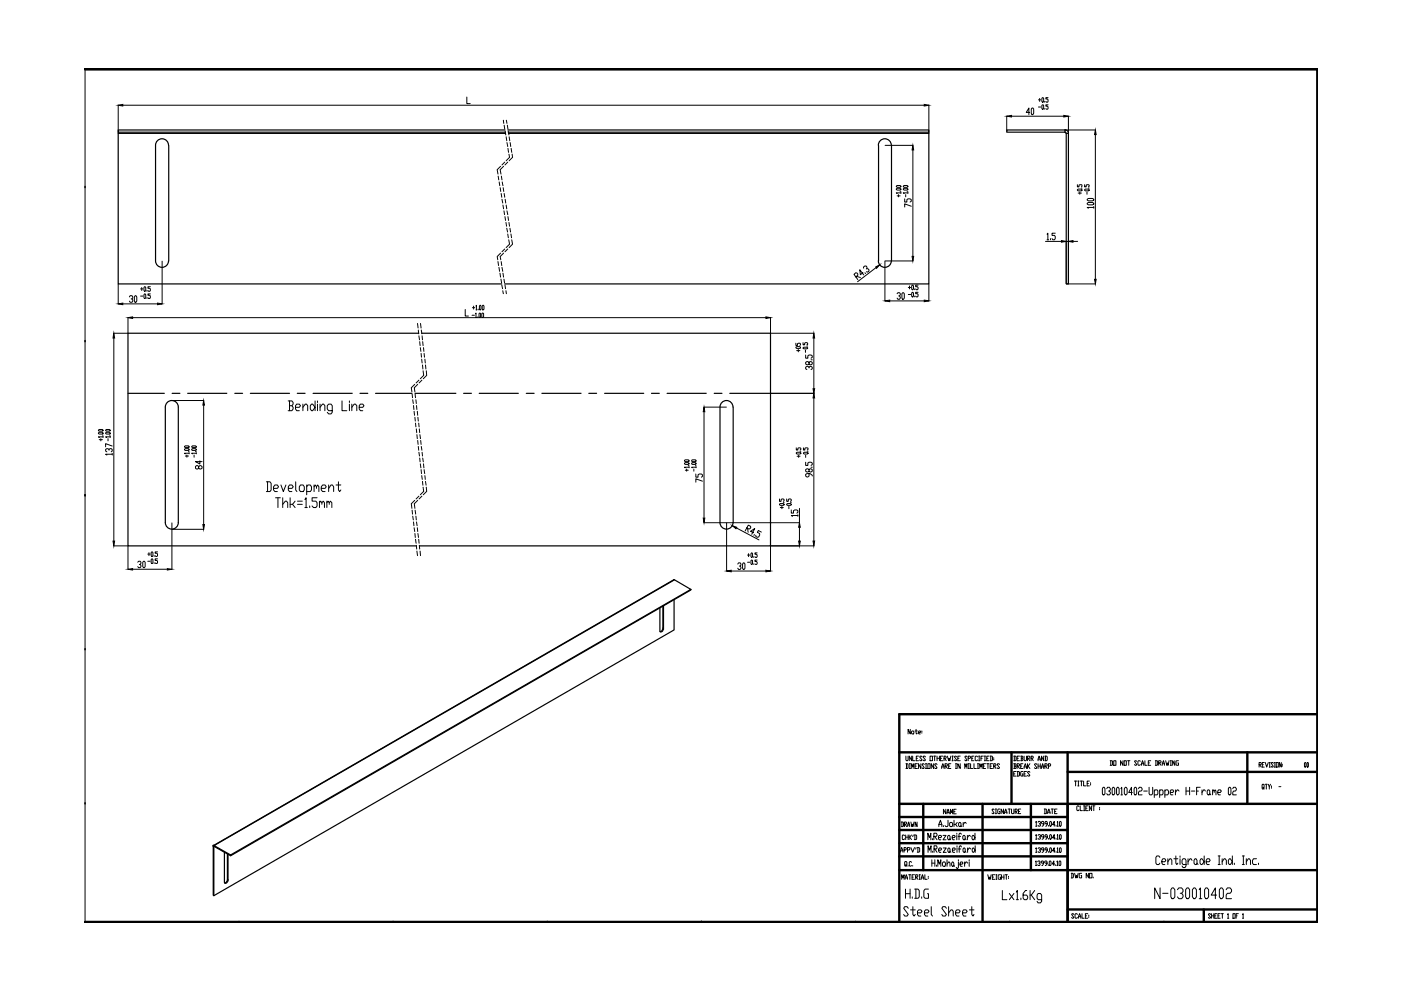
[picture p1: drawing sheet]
<svg xmlns="http://www.w3.org/2000/svg" width="297mm" height="210mm" viewBox="0 0 297 210" stroke-linecap="round" stroke-linejoin="round" font-family="sans-serif">
<!-- layer: 0 -->
<g fill="none" stroke="#000" stroke-width=".25">
<path d="M25.1 28v.3h82.1M25.1 28.3v31.9h81.3M35.7 30.8a1.38 1.38 0 0 0-1.3-1.4 1.38 1.38 0 0 0-1.4 1.4v24.5M35.8 30.8v24.5M107.1 27.6h-82v.4h82M107.7 27.6h89.2v.4h-89.1M186.3 30.8v24.5M189 30.8a1.38 1.38 0 0 0-1.4-1.4 1.38 1.38 0 0 0-1.4 1.4M189 30.8v24.5M196.9 28v.3h-89.1M196.9 28.3v31.9h-89.9M213.4 27.6h12.4v.4h-12.4z"/>
<path d="M225.8 27.5a.74 .74 0 0 1 .7 .8M225.8 28l.2 .3M226.1 28.3h.4v31.9h-.4zM33 55.3a1.38 1.38 0 0 0 1.4 1.4 1.38 1.38 0 0 0 1.3-1.4M186.2 55.3a1.38 1.38 0 0 0 1.4 1.4 1.38 1.38 0 0 0 1.4-1.4M88.8 70.7h-61.7v45h61.2M89.4 70.7h74v45h-74.5M27.1 83.4h7.7M35.6 85.2a1.38 1.38 0 0 1 1.5-.1 1.38 1.38 0 0 1 .7 1.2v24.5a1.38 1.38 0 0 1-1.4 1.4 1.38 1.38 0 0 1-1.3-1.4v-24.5v-.4zM36.5 83.4h1.6M39.8 83.4h8.3M49.8 83.4h1.6"/>
<path d="M53.1 83.4h8.3M63 83.4h1.7M66.4 83.4h8.3M76.3 83.4h1.7M79.6 83.4h7.7M88 83.4h8.6M98.3 83.4h1.6M101.6 83.4h8.3M111.6 83.4h1.6M114.9 83.4h8.3M124.8 83.4h1.7M128.2 83.4h8.3"/>
<path d="M138.1 83.4h1.7M141.4 83.4h8.3M151.4 83.4h1.7M154.7 83.4h8.7M155.4 86.3a1.38 1.38 0 0 0-1.4-1.4 1.38 1.38 0 0 0-1.3 1.4v24.5a1.38 1.38 0 0 0 1.3 1.4 1.38 1.38 0 0 0 1.4-1.4M155.4 86.3v24.5M139.9 128.9v4.8a.35 .35 0 0 0 .4 .3 .35 .35 0 0 0 .3-.4l.1-.3M140.5 128.5v4.7l.2 .1M140.5 133.2l-.2 .6-.3 .1M140.7 128.5v4.8M142.9 127.2v6.4l-97.6 56.3M143 122.9l-97.7 56.4"/>
<path d="M146.5 125v.1l-97.6 56.3-3.5-1.9v-.2M45.2 179.4l.1 .1v10.4l-.1-.1zM45.4 179.2l-.3 .2M45.4 179.4h-.1M45.4 179.3l97.6-56.4 3.5 2.1-97.6 56.3zM45.4 179.5h-.1M47.6 180.7v6.5a.5 .5 0 0 0 .6-.1 .5 .5 0 0 0 .1-.5M48.2 181.1v5.4l.1 .1M48.2 186.5l-.2 .6-.4 .1M48.3 181.1v5.5M48.9 181.3v.1"/>
</g>
<g fill="none" stroke="#000" stroke-width=".21">
<path d="M18 14.6v181M25.1 22.3v5.7M26 22.3h170M99 20.6v1.4h.7M105.6 37.3l.1 .8M105.8 38.6l.2 .8M106 39.8l.2 .8M106.1 35.3l-.7 .7 .2 .9M106.3 37.3l.1 .8M106.5 38.6l.1 .8M106.7 39.8l.1 .8M106.7 25.5l.1 .7"/>
<path d="M106.8 35.3l-.8 .7 .2 .9M106.9 26.5l.1 .9M107 34.4l-.6 .6M107.1 27.8l.1 .8M107.3 29l.1 .8M107.4 25.5l.1 .7M107.5 30.2l.2 .9M107.6 26.5l.1 .9M107.7 34.4l-.6 .6M107.7 31.5l.1 .8M107.7 27.8l.2 .8M107.9 32.7l.1 .7-.7 .7"/>
<path d="M108 29l.1 .8M108.2 30.2l.1 .9M108.4 31.5l.1 .8M108.6 32.7l.1 .7-.7 .7M187.7 30.8h5.8M190 39.5l.8-.2 .2 .3-.8 .1zM191.5 39.5l.8-.2 .2 .3-.8 .1zM193.5 31.8v22.6M196.9 22.3v5.7M213.4 24.6v2.9M214.5 24.6h11.1M218.3 23.8h-.7l.5-.9v1.4"/>
<path d="M218.8 22.9l.4 .2v.9l-.2 .3-.3-.3v-.9zM220.2 21.2h.4M220.2 22.7h.4M220.4 20.9v.6M220.9 22.4l.1-.2 .3 .2-.2 .8-.2-.2zM221 20.7l.3 .2-.2 .8-.2-.2zM221.5 21.5v.2M221.5 23v.2M222.2 20.7h-.5v.3h.4l.1 .2-.1 .5-.4-.2M222.2 22.2h-.5v.3h.4l.1 .2-.1 .5-.4-.2M225.8 27.6h6.4M226.5 24.6v3.6"/>
<path d="M228.4 39.2v.4h.4v-.4h.1h.5l-.1 .4M229.3 39.9h.1M230 39.2v.4h.3v-.4h.2h.4l-.1 .4M230.8 39.9h.1M232.2 28.5v30.7M34.4 55.4v9M105.6 55.5l.1 .8M105.8 56.7l.1 .8M106 57.9l.1 .9M106.1 53.7l-.7 .7 .1 .7M106.2 59.2l.1 .8M106.3 41l.1 .8"/>
<path d="M106.3 55.5l.1 .8M106.4 42.2l.2 .9M106.4 56.7l.2 .8M106.6 43.5l.2 .8M106.6 57.9l.2 .9M106.8 53.7l-.8 .7 .2 .7M106.8 44.7l.2 .8M106.8 59.2l.2 .8M106.9 41l.1 .8M107 52.8l-.6 .6M107.1 45.9l.1 .8M107.1 42.2l.1 .9"/>
<path d="M107.3 47.2l.1 .8M107.3 43.5l.1 .8M107.4 48.4l.2 .8M107.5 44.7l.2 .8M107.7 49.6l.1 .8M107.7 52.8l-.6 .6M107.7 45.9l.1 .8M107.9 50.8l.1 1-.7 .7M107.9 47.2l.1 .8M108.1 48.4l.1 .8M108.3 49.6l.2 .8M108.5 50.8l.2 1-.7 .7"/>
<path d="M181.4 58.7l.5-.3-.2-.5-.3-.1-.3 .4 .8 1.1M181.6 58.6l.8 .2M183 57.8l-.6 .5-.1-1.1 .8 1.1M183.1 56.9v-.3l.3-.2h.3l.1 .2-.1 .4M183.4 57.8l.1 .2M183.8 56.9l.4 .3v.3l-.3 .2-.2-.1M185.8 56.7l-4 3M187.6 55.4v8.4M187.7 55.3h5.8M190 40l.8-.1 .2 .3-.8 .1zM190.2 41.5h.6M190.5 41.3v.4"/>
<path d="M190.8 40.6h.2M191 40.9h-1l.2 .1M191 40.8v.2M191.5 40l.8-.1 .2 .3-.8 .1zM191.8 42.2v.6h.5v-.5l.2-.1h.5l.2 .1v.4l-.2 .1M192 41.3v.4M192.3 40.6h.2M192.5 40.9h-1l.2 .1M192.5 40.8v.2M193.2 43.7l-1.4-.5v.7M221.7 51.2h3.3M222 49.7l.2-.3v1.4"/>
<path d="M222 50.8h.3M222.7 50.6v.2M223.7 49.4h-.6v.5h.5l.1 .2v.5l-.1 .2h-.4l-.1-.2M227.5 51.2h1M228.4 40.2l.9-.1 .1 .2-.8 .2zM228.6 40.9h.7M228.9 40.7v.5M230 40.2l.8-.1 .1 .2-.8 .2zM230.5 40.7v.5M230.5 43.1l.3-.2h.8l.3 .4-.3 .1h-.8zM230.5 42.2l.3-.1h.8l.3 .3-.3 .2h-.8zM231.9 44h-1.4l.3 .2"/>
<path d="M231.9 43.8v.4M24.1 70.7h3M24.1 71.7v43M25.1 60.2v4.2M26 64.4h7.4M27.1 67.4v3.3M27.4 62.9l.2-.2h.4l.2 .5-.4 .2M28 63.4l.2 .2-.2 .5h-.4l-.2-.3M28.1 67.4h134.3M28.7 62.7l.3 .2v.9l-.2 .3-.3-.3v-.9zM29.8 61.3h.5M29.8 62.8h.5"/>
<path d="M30.1 61v.6M30.6 60.8l.3 .2-.1 .8-.3-.2zM30.6 62.3l.3 .2-.1 .8-.3-.2zM31.2 61.6v.2M31.2 63.1v.2M31.9 60.8h-.5v.3l.5 .2-.1 .5-.4-.2M31.9 62.3h-.5v.3h.4l.1 .2-.1 .5-.4-.2M88.5 68.6l.1 1M88.7 70l.1 .8M88.8 71.2l.1 .9M89 72.4l.1 .9M89.1 73.7l.1 .8"/>
<path d="M89.2 68.6l.1 1M89.3 74.9l.1 .8M89.3 70l.2 .8M89.4 76.2l.1 .8M89.5 71.2l.1 .9M89.6 77.4l.1 .8M89.6 72.4l.1 .9M89.7 78.6l.1 1-.7 .7M89.8 73.7l.1 .8M89.9 74.9l.1 .8M90.1 76.2l.1 .8M90.2 77.4l.1 .8"/>
<path d="M90.4 78.6l.1 1-.8 .7M98.6 65.6v1.4h.7M100.1 66.8h.5M100.2 65.2h.5M100.4 64.9v.6M100.8 66.5l.1-.1v.9M100.8 67.3h.2M100.9 64.9l.1-.2v1M100.9 65.7h.2M101.3 67.2v.1M101.4 65.5v.2M101.6 66.5l.1-.1 .2 .1-.1 .8-.2-.1z"/>
<path d="M101.8 64.7l.2 .2-.1 .8-.3-.2zM102.2 66.5l.1-.1 .2 .1-.1 .8-.2-.1zM102.4 64.7l.2 .2-.1 .8-.3-.2zM106.4 60.4l.2 .8M106.6 61.6l.1 .7M107.1 60.4l.1 .8M107.3 61.6l.1 .7M163.4 67.4v3.3M163.4 70.7h9.2M168.7 73.6l.9-.1 .1 .2-.8 .2zM168.7 72.8v.4h.4v-.3l.1-.1 .5 .1-.1 .3M168.9 74.3h.7"/>
<path d="M169.2 74.1v.5M170.3 73.7l.8-.1 .1 .3-.8 .1zM170.3 72.6v.5h.3v-.3l.5-.2 .1 .2v.2l-.1 .1M170.8 74.2v.5M170.8 75.3v.6h.5v-.5l.2-.1 .7 .1v.4l-.2 .1M171.1 73.4h.1M171.5 78l-.2-.3-.5 .2v.3l.3 .2M171.5 77.9l.2-.2 .5 .2v.3l-.2 .2M171.5 76.8l.5-.1 .2 .1v.4l-.5 .1-.2-.1v-.4l-.2-.1-.5 .1v.4l.3 .1 .4-.1M172 76.3h.2M172.6 71.7v10.7M188.6 63.8h7.4"/>
<path d="M190.2 62.3l.2-.2h.3l.2 .2v.2l-.4 .2M190.7 62.7l.2 .3-.2 .5h-.3l-.2-.3M191.4 62.1l.3 .2v.9l-.1 .3-.4-.3v-.9zM192.6 61h.5M192.6 62.4h.5M192.8 60.6v.7M193.4 60.5l.3 .1-.2 .8-.2-.1zM193.4 62l.3 .1-.2 .8-.2-.1zM193.9 61.3v.1M193.9 62.8v.1M194.6 60.5h-.5v.3h.4l.1 .2-.1 .4-.4-.1M194.6 62h-.5v.3h.4l.1 .1-.1 .5-.4-.1"/>
<path d="M196.9 60.2v3.6M226.1 60.2v-9h.4v9M226.1 60.2h6.1M20.9 91.8l.8-.1 .1 .2-.8 .1zM20.9 91.2l.8-.1 .1 .2-.8 .1zM21 93.2h.7M21.4 93v.5M21.7 92.2h.1M21.8 92.6h-.9l.1 .2M21.8 92.5v.3M22.4 91.8l.8-.1 .2 .2-.8 .1zM22.4 91.2l.8-.1 .2 .2-.8 .1z"/>
<path d="M22.9 93v.5M23.1 95.5l-.2-.4-.5 .2v.3l.2 .2M23.1 95.3l.2-.2 .5 .2v.3l-.2 .2M23.2 92.2h.2M23.4 92.6h-1l.2 .2M23.4 92.5v.3M23.8 96.3h-1.4l.2 .2M23.8 94.6l-1.4-.5v.6M23.8 96.1v.4M36.5 84.9h6.7M39.1 95.3l.9-.2 .1 .3-.8 .1zM39.1 94.7l.9-.2 .1 .3-.8 .1z"/>
<path d="M39.3 96.7h.7M39.6 96.5v.4M40 95.7h.1M40.1 96.1h-1l.2 .1M40.1 96v.2M40.6 95.3l.8-.2 .2 .3-.8 .1zM40.6 94.7l.8-.2 .2 .3-.8 .1zM41.1 96.5v.4M41.4 95.7h.2M41.6 96.1h-1l.2 .1M41.6 96v.2M42.1 98.9l.3-.2 .4 .2v.4l-.2 .1-.5-.1v-.4l-.2-.2-.5 .2v.4l.3 .1 .4-.1"/>
<path d="M42.4 97.7v.7l-1-.5h1.4M43.2 85.9v25.3M61.1 85h.8l.2 .3v.4l-.2 .3M61.4 86h.5l.2 .4v.3l-.2 .4h-.8M61.4 85v2.1M62.7 86.4h.8l.2-.4-.2-.3h-.6l-.2 .3v.7l.2 .4h.6M64.2 86.4l.5-.7h.3l.2 .3v1.1M64.2 85.7v1.4M66 85.7h.3l.5 .7-.5 .7h-.3l-.2-.4v-.7zM66.8 85v2.1M67.3 85v.3M67.3 85.7v1.4"/>
<path d="M67.9 86.4l.5-.7h.2l.3 .3v1.1M67.9 85.7v1.4M70.4 87.1h-.7l-.3-.4v-.7l.3-.3h.5l.2 .3v1.4l-.2 .4h-.5l-.3-.4M72.5 85v2.1h1M74.1 85v.3M74.1 85.7v1.4M74.6 86.4l.5-.7h.3l.2 .3v1.1M74.6 85.7v1.4M76.2 86.4h.7l.3-.4-.3-.3h-.5l-.2 .3v.7l.2 .4h.5M87.4 83.5l.1 .8M87.5 84.8l.1 .8M87.7 86l.1 .8"/>
<path d="M87.8 87.2l.1 .9M87.9 81.5l-.7 .7 .1 .9M88 88.5l.1 .8M88 83.5l.1 .8M88.1 89.7l.1 .8M88.2 84.8l.1 .8M88.3 90.9v.8M88.3 86l.1 .8M88.4 92.2l.1 .8M88.5 87.2l.1 .9M88.6 81.5l-.8 .7 .2 .9M88.6 93.4v.8"/>
<path d="M88.6 88.5l.1 .8M88.7 94.7l.1 .8M88.8 89.7l.1 .8M88.8 80.6l-.6 .6M88.8 95.9l.1 .8M88.9 90.9l.1 .8M89 97.1l.1 .8M89 92.2l.2 .8M89.1 98.3l.1 .9M89.2 93.4l.1 .8M89.3 99.6l.1 .8M89.3 94.7l.2 .8"/>
<path d="M89.5 80.6l-.6 .6M89.5 95.9l.1 .8M89.6 97.1l.1 .8M89.8 98.3l.1 .9M89.9 99.6l.1 .8M145.1 98.2l.8-.1 .2 .2-.8 .2zM145.1 97.6l.8-.1 .2 .2-.8 .2zM145.3 99.7h.6M145.6 99.4v.5M145.9 98.7h.2M146.1 99.1h-1l.2 .1M146.1 98.9v.3"/>
<path d="M146.6 98.2l.8-.1 .2 .2-.8 .2zM146.6 97.6l.8-.1 .2 .2-.8 .2zM147.1 99.4v.5M147.4 98.7h.2M147.6 99.1h-1l.2 .1M147.6 98.9v.3M149.3 86.3h4.7M149.3 87.3v22.6M163.4 83.4h9.2M168.8 96l.8-.1 .2 .2-.8 .2zM168.8 95v.4h.4v-.4h.1h.5l-.2 .4M169 96.7h.6"/>
<path d="M169.3 96.5v.5M169.6 95.7h.2M170.3 96l.9-.1 .1 .2-.8 .2zM170.3 95v.4h.3v-.4h.2h.5l-.1 .4M170.8 98v.7h.5v-.5l.2-.2 .7 .2v.3l-.2 .2M170.8 96.5v.5M171.2 95.7h.1M171.5 99.6l.5-.2 .2 .2v.3l-.5 .2-.2-.2v-.3l-.2-.2-.5 .2v.3l.3 .2 .4-.2M172 99.1h.2M172.6 84.4v30.3M24.1 115.7h3M27.1 115.8v4.9"/>
<path d="M29.2 119.2l.2-.2h.3l.2 .2-.2 .5h-.2M29.7 119.7l.2 .2-.2 .5h-.3l-.2-.3M30.4 119l.4 .2v.9l-.2 .3-.3-.3v-.9zM31.3 117.5h.5M31.3 119h.5M31.6 117.2v.6M32.2 117l.2 .2-.1 .8-.3-.2zM32.2 118.5l.2 .2-.1 .8-.3-.2zM32.7 117.8v.2M32.7 119.3v.2M33.4 117h-.5v.3h.4l.1 .2-.1 .5-.4-.2M33.4 118.5h-.5v.3h.4l.1 .2-.1 .5-.4-.2"/>
<path d="M36.4 110.9v9.8M36.5 112.2h6.7M56.5 102.2h.7l.3 .3v1.4l-.3 .3h-.7M56.7 102.2v2M58 103.5h.8l.3-.3-.3-.4h-.5l-.3 .4v.7l.3 .3h.5M58.4 105.5h1M58.9 105.5v2.1M59.6 102.8l.5 1.4 .5-1.4M59.9 106.9l.6-.6h.2l.3 .3v1M59.9 105.5v2.1M61.1 103.5h.8l.3-.3-.3-.4h-.5l-.3 .4v.7l.3 .3h.5M61.5 105.5v2.1"/>
<path d="M62 106.9l.6 .7M62.6 106.3l-.6 .6h-.5M62.7 102.2v1.7l.2 .3M63.1 106.3h1M63.1 106.9h1M63.7 102.8h.6l.2 .4v.7l-.2 .3h-.6l-.2-.3v-.7zM64.6 105.9l.3-.4v2.1M64.6 107.6h.6M65 103.2l.3-.4h.5l.2 .4v.7l-.2 .3h-.8M65 102.8v2.1M65.7 107.3v.3M66.6 103.2l.2-.4 .3 .4v.3"/>
<path d="M66.6 102.8v1.4M67.1 103.2l.3-.4 .2 .4v1M67.2 105.5h-1v.8h.8l.2 .3v.7l-.2 .3h-.5l-.3-.3M67.7 106.6l.3-.3 .2 .3v.3M67.7 106.3v1.3M68.1 103.5h.8l.3-.3-.3-.4h-.5l-.3 .4v.7l.3 .3h.5M68.2 106.6l.3-.3 .3 .3v1M69.3 106.6l.3-.3 .2 .3v.3M69.3 106.3v1.3M69.7 103.5l.5-.7h.3l.2 .4v1M69.7 102.8v1.4M69.8 106.6l.3-.3 .3 .3v1"/>
<path d="M71.2 102.8h1.1M71.8 102.2v1.7l.2 .3 .3-.3M87.4 108.2l.1 .8M87.5 109.4l.1 .8M87.7 110.7l.1 .8M87.8 111.9l.1 .8M87.9 106.1l-.7 .7 .1 1M88 113.1l.1 .9M88 108.2l.1 .8M88.1 114.3l.1 .9M88.2 109.4l.1 .8M88.3 115.6v.8"/>
<path d="M88.3 110.7l.1 .8M88.4 116.8l.1 1M88.5 111.9l.1 .8M88.6 106.1l-.8 .7 .2 1M88.6 113.1l.1 .9M88.8 114.3l.1 .9M88.8 105.2l-.6 .6M88.9 115.6l.1 .8M89.1 116.8l.1 1M89.4 100.8l.1 .8M89.5 105.2l-.6 .6M89.6 102.1l.1 .8"/>
<path d="M89.7 103.3l.1 .9-.7 .7M90.1 100.8l.1 .8M90.2 102.1l.1 .8M90.4 103.3l.1 .9-.8 .7M147.5 100.5v.7h.5v-.5l.3-.2h.4l.2 .2v.3l-.2 .2M148.9 102l-1.4-.5v.7M149.3 110.8h4.7M154.1 110.9v10.2M156.1 111.9l4.8 2.6M156.4 119.6l.2-.3h.3l.2 .5-.3 .2M157.6 119.3l.3 .3v.9l-.1 .2-.4-.2v-.9zM158.3 111.9l.5 .3 .4-.4-.1-.2-.4-.3-.7 1.3"/>
<path d="M158.5 112l.1 .9M158.5 117.7h.5M158.5 119.2h.5M158.7 117.4v.6M159.2 118.9l.1-.2 .3 .2-.2 .8-.2-.2zM159.3 117.2l.3 .2-.2 .8-.2-.2zM159.8 112.9l-.7-.3 .9-.5-.6 1.2M159.8 118v.2M159.8 119.5v.2M159.9 113.3v.2M160.5 117.2h-.4v.3h.3l.1 .2-.1 .5-.3-.2M160.5 118.7h-.4v.3h.3l.1 .2-.1 .5-.3-.2"/>
<path d="M161.4 112.8l-.6-.3-.2 .4 .4 .2 .1 .3-.2 .4h-.6l-.1-.3M163.4 115.8v5.3M163.4 115.7h9.2M165.3 106.9l.8-.1 .1 .2-.8 .1zM165.3 105.8v.5h.3v-.4l.2-.1 .4 .1-.1 .4M165.4 107.6h.7M165.8 107.4v.5M166.1 106.5h.1M166.8 106.9l.8-.1 .2 .2-.8 .1zM166.8 105.8v.5h.3l.2-.5 .5 .1-.2 .4M167.3 107.4v.5M167.6 106.5h.2"/>
<path d="M167.8 108.1v.7h.4v-.5l.3-.2h.5l.2 .2v.3l-.2 .2M169.2 109.3h-1.4l.2 .2M169.2 109.1v.4M169.5 107.8v3h-15.4M169.5 111.8v2.9M171.5 100.4v.5l-.2 .2-.5-.2v-.3l.3-.2h.6l.5 .4v.1M28.1 120.7h7.4M155 121.1h7.4M156.9 120l.2 .3-.2 .4h-.3l-.2-.2M193 154.6v1l-.5-1v1M193.4 155l.4 .2-.2 .4-.3-.2zM194 155h.5"/>
<path d="M194.2 154.6v.8l.2 .2 .1-.2M194.7 155.3h.4v-.3l-.4 .2 .2 .4h.2M195.5 155v.2M195.5 155.3v.1M191.1 174.3h.3l.2 .2v.6l-.2 .2h-.3M191.2 174.3v1M191.8 174.8h.3l.1-.2-.1-.3h-.3v1M191.8 177.2l-.2-.2h-.2l-.1 .2 .1 .8 .4-.2M191.9 174.8l.3 .5M192 177v1M192 177.5h.5M192.1 160.3l.1 1 .3-.2v-.8"/>
<path d="M192.1 161.9h.3l.1 .2v.7l-.1 .1h-.3M192.2 161.9v1M192.4 175.3l.3-1 .2 1M192.4 174.9h.5M192.5 177v1M192.7 177v1M192.8 161.9h.2M192.8 162.9h.2M192.9 177.5l.4 .5M192.9 161.9v1M193.1 174.3l.2 1 .2-.5v.5l.3-1M193.1 179.7l.4 1 .4-1"/>
<path d="M193.3 177l-.6 .5M193.3 160.3v1l-.5-1v1M193.3 162.9v-1l.2 .7 .3-.7v1M193.5 160.3v1h.5M193.6 177l-.1 .4M193.8 177h.4l.2 .2v.6l-.2 .2h-.4M194 177v1M194 162.4h.3M194.2 179.7l-.1 .3M194.3 160.8h.2M194.4 174.3v1l-.4-1v1M194.5 179.7h.4l.1 .2v.6l-.1 .2h-.4"/>
<path d="M194.5 161.9h-.5v1h.5M194.6 179.7v1M194.7 160.3h-.4v1h.4M195.2 161.9v1l-.5-1v1M195.5 160.5l-.1-.2-.4 .2 .5 .6-.1 .2-.4-.2M196 162.1l-.2-.2-.3 .2 .5 .7-.2 .1-.3-.1M196.2 160.5l-.1-.2-.4 .2 .5 .6-.1 .2-.4-.2M196.2 161.9h.3M196.2 162.9h.3M196.3 161.9v1M196.7 161.9h.5v1h-.5zM196.7 178.1v-1.4l.4 .9 .3-.9v1.4"/>
<path d="M197.2 160.3h.5v1h-.5zM197.7 177.8v.3M198 161.9v1l-.6-1v1M198 160.3h.4M198 177.3h.5l.2-.2-.2-.4h-.5v1.4M198.2 160.3v1M198.2 177.3l.5 .8M198.7 162.1l-.2-.2-.3 .2 .5 .7-.2 .1-.3-.1M198.7 160.8h.5M198.7 160.3v1M199 177.6h.5l.1-.3-.1-.2h-.4l-.1 .2v.5l.1 .3h.4M199.1 175.3v-.5l.3-.9 .3 1.4"/>
<path d="M199.1 174.8h.6M199.2 160.3v1M199.4 160.8h.2M199.6 162.9l.3-1 .3 1M199.6 162.6h.6M199.9 160.3h-.5v1h.5M199.9 177.1h.7l-.7 1h.7M200 179.8h.6l-.6 .9h.6M200 175v.3M200.2 160.8l.4-.1-.1-.4h-.3v1M200.3 160.8l.3 .5M200.4 162.4h.3l.2-.1-.2-.4h-.3v1"/>
<path d="M200.5 162.4l.4 .5M200.5 171.6v1l-.5-1v1M200.8 172.6l.2-1 .3 1M200.8 172.3h.5M200.9 160.3l.2 1 .2-.5 .1 .5 .2-1M201 173.9v1.1l-.2 .3h-.3l-.1-.3M201.1 177.1l.3 .2v.5l-.1 .3-.4-.3v-.5zM201.1 179.8l.3 .2v.5l-.1 .2-.3-.2v-.5zM201.1 162.4h.3M201.4 177.8l.1 .3M201.5 174.4h.3l.2 .2v.4l-.2 .3h-.3l-.2-.3zM201.5 172.6v-1l.3 .7 .2-.7v1"/>
<path d="M201.6 161.9h-.5v1h.5M201.8 161.3h.3M201.8 160.3h.3M201.9 177.6h.5l.1-.3-.1-.2h-.3l-.2 .2v.5l.2 .3h.3M202 160.3v1M202.2 172.1h.3M202.3 173.9v1.4M202.6 161.9h.2M202.6 162.9h.2M202.6 174.8l.3 .5M202.7 161.9v1M202.7 171.6h-.5v1h.5"/>
<path d="M202.8 160.5l-.1-.2-.3 .2 .4 .6-.1 .2-.3-.2M202.9 176.7v.2M202.9 177.1v1M202.9 179.3v.3M202.9 179.8v.9M202.9 174.4l-.3 .4h-.3M203.1 160.8h.2M203.2 177.3h.5M203.4 174.4l.4 .2v.4l-.2 .3-.4-.3v-.4zM203.6 160.3h-.5v1h.5M203.6 161.9v1l-.5-1v1M203.8 175l.1 .3"/>
<path d="M203.8 176.9l-.1-.2-.4 .2v1.2M203.8 179.6l-.1-.3-.3 .3v1.1M204.2 174.4v.9M204.3 177.1l.3 .2v.5l-.1 .3-.4-.3v-.5zM204.3 179.8l.3 .2-.1 .7-.3-.2v-.5zM204.6 162.9v-1l.2 .7 .2-.7v1M204.6 177.8l.2 .3M204.9 174.6l-.3-.2-.4 .4M205 160.5l-.1-.2-.3 .2 .4 .6-.1 .2-.3-.2M205.1 177.1v1M205.1 179.8v.9M205.3 160.8l.5-.1-.1-.4h-.4v1"/>
<path d="M205.3 161.9h.2M205.3 162.9h.2M205.4 161.9v1M205.7 177.3l-.3-.2-.3 .5M205.8 161.9v1h.4M206 160.8h.2M206.2 177.1h.2l.3 .5-.3 .5-.3-.3v-.5zM206.3 179.8l.5 .5-.4 .4-.3-.2v-.5zM206.5 160.3h-.5v1h.5M206.5 161.9v1h.5M206.7 176.7v1.4M206.8 179.3v1.4"/>
<path d="M207.3 160.5l-.2-.2-.3 .2 .1 .8 .4-.2M207.3 161.9h.2M207.3 162.9h.2M207.3 161.9v1M207.5 161.3h.2M207.5 160.3h.2M207.6 160.3v1M207.7 162.9v-1l.3 .7 .2-.7v1M208 160.8h.2M208.5 160.3h-.5v1M208.5 162.4h.2M208.7 161.3h.3"/>
<path d="M208.7 160.3h.3M208.8 160.3v1M209 161.9h-.5v1h.5M209.2 160.8h.3M209.2 161.9h.5M209.5 161.9v1M209.7 160.3h-.5v1h.5M209.9 160.3h.4l.1 .2v.6l-.1 .2h-.4M209.9 162.4h.3M210.1 160.3v1M210.4 161.9h-.5v1h.5M210.7 162.4h.3l.2-.1-.2-.4h-.3v1"/>
<path d="M210.7 160.7v.1M210.7 161v.1M210.8 171.7l-.1-.2-.4 .2 .5 .7-.1 .1-.4-.1M210.8 162.4l.4 .5M211 172.5h.3M211 171.5h.3M211.2 171.5v1M211.9 162.1l-.1-.2-.4 .2 .5 .7-.1 .1-.4-.1M212 171.5h-.3l-.2 .2 .2 .8h.3v-.5h-.1M212.8 171.5v1l-.5-1v1M213 172.5l.2-1 .3 1M213 172.2h.5"/>
<path d="M213.7 171.5h.5M214 171.5v1M214.5 171.5v.9l.1 .1 .4-.1v-.9M214.9 160.3h.4l.1 .2v.6l-.1 .2h-.4M214.9 161.9h.4l.1 .2-.1 .3M214.9 164.1h.3M215.1 162.4h.2l.1 .4-.1 .1h-.4M215.1 160.3v1M215.1 161.9v1M215.2 172h.4l.1-.1-.1-.4h-.4v1M215.3 172l.4 .5M215.4 163.6h-.5v.9h.5"/>
<path d="M215.6 162.4h.4l.2-.1-.2-.4h-.4v1M215.6 163.6h.4l.2 .1v.7l-.2 .1h-.4M215.6 160.8h.3M215.8 162.4l.4 .5M215.8 163.6v.9M215.9 172h.3M216.2 160.3h-.6v1h.6M216.4 160.3h.3l.2 .2-.2 .3M216.4 171.5h-.5v1h.5M216.4 162.4h.2M216.5 160.8h.2l.2 .3-.2 .2h-.3M216.5 160.3v1"/>
<path d="M216.9 161.9h-.5v1h.5M216.9 163.6h-.4l-.1 .1 .1 .8h.4v-.4h-.2M217.1 160.3l.2 1 .3-.2v-.8M217.1 162.9l.3-1 .2 1M217.1 162.6h.5M217.1 164.1h.3M217.6 163.6h-.5v.9h.5M217.8 160.8l.6-.1-.2-.4h-.4v1M217.8 161.9v1M218 160.8l.4 .5M218 162.4l.4 .5M218.4 161.9l-.6 .5"/>
<path d="M218.4 163.7l-.4-.1-.2 .1 .6 .7-.2 .1-.4-.1M218.6 160.8l.5-.1-.2-.4h-.3v1M218.7 160.8l.4 .5M219.6 174.3l.1-.1v1M219.6 177.1l.1-.1v.9M219.6 179.9l.1-.2v1M219.6 175.2h.2M219.6 177.9h.2M219.8 162.1l-.1-.2-.4 .2 .5 .7-.1 .1-.4-.1M220.1 161.3l.2-1 .3 1M220.1 174.3l.4-.1 .1 .3-.3 .2M220.1 177.1l.4-.1 .1 .3-.3 .2"/>
<path d="M220.1 179.9l.4-.2 .1 .3-.3 .2M220.1 162.4h.5M220.1 161h.5M220.1 161.9v1M220.5 174.7l.1 .1-.1 .4-.4-.2M220.5 177.5l.1 .1-.1 .3-.4-.1M220.6 161.9v1M220.8 162.9l.3-1 .2 1M220.8 162.6h.5M221.3 160.3v1l-.5-1v1M221.3 174.7h-.4l-.1-.2 .1-.3 .4 .1v.5l-.4 .4M221.3 177.5h-.4l-.1-.2 .1-.3 .4 .1v.5l-.4 .3"/>
<path d="M221.4 171.5h.4l.1 .2v.7l-.5 .1M221.5 160.3h.4l.1 .2v.6l-.1 .2h-.4M221.5 162.4h.4l.1-.1-.1-.4h-.4v1M221.5 171.5v1M221.7 160.3v1M221.7 162.4l.3 .5M222 174.7h-.3l-.1-.2 .1-.3 .3 .1v.5l-.3 .4M222 177.5h-.3l-.1-.2 .1-.3 .3 .1v.5l-.3 .3M222.1 172.5l.3-1 .2 1M222.1 172.2h.5M222.3 162.4h.3l.2-.1-.2-.4h-.3v1M222.3 175v.2"/>
<path d="M222.3 177.8v.1M222.7 174.2l.2 .1-.1 .9-.3-.2zM222.7 177l.2 .1-.1 .8-.3-.1zM222.7 179.7l.2 .2-.1 .8-.3-.1zM222.9 171.5h.5M223.1 171.5v1M223.6 172h.3M223.6 174.8h-.5l.4-.6v1M223.6 177.6h-.5l.4-.6v.9M223.9 175v.2M223.9 177.8v.1M224.1 171.5h-.5v1h.5"/>
<path d="M224.2 174.3v-.1v1M224.2 177.1v-.1v.9M224.2 179.9v-.2v1M224.2 175.2h.2M224.2 177.9h.2M224.7 174.2l.3 .1-.1 .9-.3-.2zM224.7 177l.3 .1-.1 .8-.3-.1zM224.7 179.7l.3 .2-.1 .8-.3-.1zM227.8 165.6h.5M228 165.6v1M228.5 165.6h.3M228.5 166.6h.3"/>
<path d="M228.6 165.6v1M228.8 171l-.2-.1-.3 .1v.7l.1 .2 .4-.2M229 170.9v1h.5M229 165.6h.5M229.3 165.6v1M229.7 165.6v1h.6M229.7 170.9h.3M229.7 171.9h.3M229.9 170.9v1M230.2 171.4h.3M230.5 166.1h.3M230.7 170.9h-.5v1h.5"/>
<path d="M231 165.6h-.5v1h.5M231.2 165.9v.2M231.2 166.3v.2M231.4 170.9v1l-.4-1v1M231.7 170.9h.5M231.9 170.9v1M233.1 171.2v.2M233.1 171.5v.2M233.9 166.9h.2l.2 .3v1.1l-.2 .2h-.2l-.2-.2v-1.1zM234.7 167.2l.1-.3h.4l.2 .6-.4 .2M235.2 167.7l.2 .3-.2 .5h-.4l-.1-.2M235.4 161.3l.5 .1v.7l-.1 .2h-.4"/>
<path d="M235.5 161.3v1M236 166.9l.3 .3v1.1l-.2 .2-.3-.2v-1.1zM236.1 161.3h.5v1h-.5zM236.9 166.9l.4 .3v1.1l-.2 .2-.4-.2v-1.1zM237.7 167.2l.1-.3v1.6M237.7 168.5h.3M238.1 161.3v1l-.5-1v1M238.3 161.3h.5v1h-.5zM238.6 166.9l.4 .3v1.1l-.2 .2-.4-.2v-1.1zM239.1 161.3h.5M239.3 161.3v1M240.1 168h-.8l.6-1.1v1.6"/>
<path d="M240.6 166.9h.2l.2 .3v1.1l-.2 .2h-.2l-.1-.2v-1.1zM241 161.4l-.1-.1-.4 .1 .5 .7-.1 .2-.4-.2M241.4 167.2l.2-.3h.3l.2 .3-.2 .5h-.3l-.2 .3v.5h.7M241.8 161.4l-.2-.1-.3 .1 .1 .9 .4-.2M242 162.3l.2-1 .3 1M242 161.9h.5M242.5 167.7h.7M242.7 161.3v1h.5M243.5 161.8h.2M243.6 166.9v1.4l.2 .2h.4l.2-.2v-1.4M244 161.3h-.5v1h.5M244.7 167.7l.2-.2h.4l.2 .2v.6l-.2 .2h-.6"/>
<path d="M244.7 167.5v1.6M244.9 161.3l.5 .1v.7l-.1 .2h-.4M245.1 161.3v1M245.7 161.8h.3l.2-.4-.5-.1v1M245.8 161.8l.4 .5M245.9 167.7l.1-.2h.4l.2 .2v.6l-.2 .2h-.5M245.9 167.5v1.6M246.4 162.3l.3-1 .2 1M246.4 161.9h.5M247 167.7l.2-.2h.4l.1 .2v.6l-.1 .2h-.6M247 167.5v1.6M247.1 161.3l.3 1 .1-.5 .2 .5 .2-1"/>
<path d="M248.1 168h.6l.1-.3-.1-.2h-.4l-.2 .2v.6l.2 .2h.4M248.1 161.3h.3M248.1 162.3h.3M248.2 161.3v1M249.1 161.3v1l-.5-1v1M249.2 167.5v1M249.9 161.3l-.6 .1 .2 .9h.4v-.5h-.2M250 167.7l-.4-.2-.4 .5M251.5 167.7h.7M251.5 166.9v1.6M252.2 166.9v1.6M252.6 167.7h.7"/>
<path d="M253.7 167.7h.4M254.5 166.9h-.8v1.6M254.8 167.5v1M255.6 167.7l-.2-.2h-.2l-.4 .5M256.1 167.5h.2l.2 .2v.6l-.2 .2h-.2l-.2-.2v-.6zM256.5 168.3l.2 .2M257.1 167.7l.2-.2 .1 .5M257.1 167.5v1M257.4 167.7l.2-.2 .2 .2v.8M258.2 168h.5l.3-.3-.3-.2h-.3l-.2 .2v.6l.2 .2h.3M260.6 166.9h.2l.2 .3v1.1l-.2 .2h-.2l-.2-.2v-1.1zM261.4 167.2l.1-.3h.4l.2 .3-.2 .5h-.4l-.1 .3v.5h.7"/>
<path d="M267 162.1l.4-.1-.1-.3h-.3v.9M267.1 162.1l.3 .5M267.6 162.1h.2M267.8 167l.1 .1-.2 .2-.1-.8 .1-.2h.2l.1 1M268.1 161.7h-.5v.9h.5M268.2 166.3h.5M268.3 161.7l.3 .9 .3-.9M268.5 166.3v1M268.9 166.3l.2 1M269.1 162.6h.2M269.1 161.7h.2M269.2 161.7v.9"/>
<path d="M269.4 166.3l-.3 .5M269.6 166.6v.2M269.6 167v.1M270 161.8l-.1-.1h-.3l-.1 .1 .5 .7-.1 .1h-.3l-.1-.1M270.2 162.6h.2M270.2 161.7h.2M270.3 161.7v.9M270.6 161.7h.4v.9h-.4zM271.1 166.8h.5M271.7 161.7v.9l-.5-.9v.9M271.9 162v.1M271.9 162.3v.2"/>
<path d="M276.7 161.7l.2 .1-.1 .8-.2-.1zM277.2 161.7l.2 .1-.1 .8-.2-.1zM190.9 180.7l.3-1 .2 1M190.9 180.4h.5M191.2 186.4v-.9l.2 .6 .3-.6v.9M191.7 180.2h.3l.2-.2-.2-.3h-.3v1M191.9 186.4l.3-.9 .2 .9M191.9 186.1h.5M192 188.5v2M192 189.5h1M192 183.3l.2 .2-.3 .1v-.9l.4 .1-.1 .7 .1 .1M192.4 180.2h.4l.1-.2-.1-.3h-.4v1"/>
<path d="M192.5 183.5v.1M192.6 192.6l-.3-.4h-.5l-.2 .4 1 1.3-.3 .3h-.5l-.2-.3M192.7 185.5h.4M192.9 185.5v.9M193 188.5v2M193 192.9h1.1M193.3 182.8l-.2-.1-.3 .1v.7l.1 .1 .4-.1M193.4 186h.2M193.4 190.2v.3M193.5 183.5v.1M193.5 192.2v1.7l.3 .3 .3-.3M193.9 185.5h-.5v.9h.5"/>
<path d="M193.9 188.5h.7l.3 .3v1.4l-.3 .3h-.7M194.1 186h.4l.1-.2-.1-.3h-.4v.9M194.2 188.5v2M194.2 186l.4 .4M194.5 193.5h.7l.3-.3-.3-.3h-.4l-.3 .3v.7l.3 .3h.4M194.9 185.5h.2M194.9 186.4h.2M195 185.5v.9M195.3 186.4l.3-.9 .2 .9M195.3 186.1h.5M195.4 190.2v.3M196 193.5h.7l.3-.3-.3-.3h-.4l-.3 .3v.7l.3 .3h.4"/>
<path d="M196.1 185.5v.9h.5M196.8 180.7v-1.4l.3 1 .3-1v1.4M196.8 185.8v.2M196.8 186.1v.2M196.9 188.5h-.8l-.2 .3v1.4l.2 .3h.8v-1h-.3M197.4 192.2v1.7l.3 .3M197.6 182.3v1.4M197.6 183h.6M197.7 180.5v.2M198 180h.5l.2-.2-.2-.5h-.5v1.4M198.2 182.3v1.4M198.2 180l.5 .7"/>
<path d="M198.5 183.4v.3M198.8 183.7v-1.4l.4 .9 .3-.9v1.4M199 180.3h.5l.1-.3-.1-.2h-.3l-.2 .2v.5l.2 .2h.3M200 182.8h.3l.1 .2-.1 .7h-.3l-.2-.3zM200.7 192.6l-.3-.4h-.5l-.2 .4 1 1.3-.3 .3h-.5l-.2-.3M200.8 183.2l.5-.4 .1 .2v.7M200.8 182.3v1.4M201.1 193.5l.5-.6h.3l.2 .3v1M201.1 192.2v2M201.4 180.5l.2 .2M201.9 180.3h.5l.2-.3-.2-.2h-.3l-.2 .2 .2 .7h.3M201.9 182.8l.3 .2-.1 .7-.3-.3z"/>
<path d="M202.2 183.4l.2 .3M202.6 193.5h.7l.3-.3-.3-.3h-.4l-.3 .3v.7l.3 .3h.4M203.2 182.8v1.1l-.2 .3-.3-.3M203.2 180h.5M203.2 182.3v.2M203.5 183.2h.5l.2-.2-.2-.2h-.3l-.2 .2 .2 .7h.3M204.1 193.5h.7l.3-.3-.3-.3h-.5l-.2 .3v.7l.2 .3h.5M204.5 182.8v.9M204.6 180.5l.2 .2M205.1 183l-.3-.2-.3 .4M205.5 182.3v.2M205.5 182.8v.9"/>
<path d="M205.5 192.9h1M205.8 180l-.3-.2-.4 .5M206 192.2v1.7l.3 .3 .2-.3M209.4 185.5l.3 .9 .1-.4 .1 .4 .2-.9M210.4 186h.3M210.9 185.5h-.5v.9h.5M211.2 185.5h.2M211.2 186.4h.2M211.2 185.5v.9M212.1 185.5h-.3l-.2 .1 .2 .8h.3v-.4h-.1M212.3 186h.6M212.3 185.5v.9"/>
<path d="M212.5 188.8v2h1M212.9 185.5v.9M213.1 185.5h.5M213.4 185.5v.9M213.8 185.8v.2M213.8 186.1v.2M214 189.4l1 1.4M215 189.4l-1 1.4M215.5 189.1l.2-.3v2M215.5 190.8h.4M216.5 190.4v.4M217.7 188.8h-.3l-.5 .6v1l.3 .4h.5l.2-.4-.2-.6h-.8"/>
<path d="M218.4 188.8v2M218.7 189.8l.7 1M219.4 188.8l-.7 1h-.3M219.5 182.7l.2-.2v1M219.5 183.5h.3M219.6 180.7h.2M220 182.7l.4-.2 .1 .4-.2 .1M220.4 183l.1 .2-.1 .3-.4-.2M220.5 180.2l.1 .2-.1 .3-.4-.1M220.9 190.8h-.8l-.2-.4v-.6l.2-.4h.5l.3 .4v1.3l-.3 .3h-.5l-.2-.3M221.2 183l-.4-.1 .1-.4 .3 .2v.5l-.3 .3M221.3 180.2h-.4l-.1-.2 .1-.3 .4 .2v.5l-.4 .3"/>
<path d="M222 183l-.5-.1 .1-.4 .4 .2v.5l-.4 .3M222 180.2h-.3l-.1-.2 .1-.3 .3 .2v.5l-.3 .3M222.3 183.3v.2M222.3 180.6v.1M222.6 182.5l.2 .2-.1 .8-.2-.2zM223.6 183.2h-.5l.3-.7v1M223.6 180.4h-.5l.4-.7v1M223.8 183.3v.2M223.9 180.6v.1M224.1 182.7l.1-.2v1M224.1 183.5h.2M224.2 180.7h.2"/>
<path d="M224.7 182.5l.2 .2-.1 .8-.3-.2zM227.1 185.2h.4l.1 .1v.7l-.1 .1h-.4M227.2 185.2v.9M227.7 193.9l-.2-.2-.3 .2 .5 .6-.2 .2-.3-.2M227.8 185.2l.3 .9 .1-.5 .1 .5 .3-.9M228.4 193.9l-.1-.2-.4 .2 .1 .8 .4-.2M228.6 194.7l.3-1 .3 1M228.6 194.4h.6M229.3 185.2h-.4l-.1 .1 .1 .8h.4v-.5h-.1M229.4 193.7v1h.5M230.1 194.2h.3M230.6 193.7h-.5v1h.5"/>
<path d="M230.8 185.2v.9l-.5-.9v.9M230.8 194v.2M230.8 194.4v.1M231 185.2h.5v.9h-.5zM231.8 186v.1M245.9 181.8l-.2-.3h-.4l-.2 .3v1.2l.2 .3h.4l.2-.3M246 188.3v2.2l-1.2-2.2v2.2M246.3 182.7h.7l.2-.3-.2-.3h-.5l-.2 .3v.6l.2 .3h.5M246.5 189.4h1.2M247.6 182.7l.4-.6h.2l.3 .3v.9M247.6 182.1v1.2M248.5 188.3h.3l.3 .3v1.6l-.3 .3h-.3l-.3-.3v-1.6z"/>
<path d="M248.9 182.1h.8M249.3 181.5v1.5l.2 .3 .2-.3M249.6 188.6l.3-.3h.6l.3 .3v.4l-.3 .4h-.3M250.2 181.5v.3M250.2 182.1v1.2M250.5 189.4l.3 .4v.4l-.3 .3h-.6l-.3-.3M251.5 183.3h-.7l-.2-.3v-.6l.2-.3h.4l.3 .3v1.2l-.3 .3h-.4l-.2-.3M251.7 188.3h.3l.2 .3v1.6l-.2 .3h-.3l-.3-.3v-1.6zM251.9 182.1v1.2M252.7 182.4l-.2-.3h-.2l-.4 .6M253.1 188.3h.3l.3 .3v1.6l-.3 .3h-.3l-.3-.3v-1.6zM253.4 182.1h.2l.2 .3v.6l-.2 .3h-.2l-.2-.3v-.6z"/>
<path d="M253.8 183l.2 .3M254.3 188.6l.2-.3v2.2M254.3 190.5h.5M254.6 182.1h.2l.5 .6-.5 .6h-.2l-.2-.3v-.6zM255.3 181.5v1.8M255.7 188.3h.2l.3 .3v1.6l-.3 .3h-.2l-.3-.3v-1.6zM255.7 182.7h.7l.2-.3-.2-.3h-.5l-.2 .3v.6l.2 .3h.5M256.7 193.9l-.2-.2-.3 .2 .5 .6-.2 .2-.3-.2M256.9 194.2h.4M256.9 193.7v1M257.3 193.7v1M257.6 194.2h.2"/>
<path d="M257.9 189.8h-1.1l.9-1.5v2.2M258 193.7h-.4v1h.4M258.2 194.2h.3M258.3 181.5h.4M258.3 183.3h.4M258.5 181.5v1.8M258.7 193.7h-.5v1h.5M258.8 188.3h.3l.3 .3v1.6l-.3 .3h-.3l-.3-.3v-1.6zM258.9 193.7h.5M259.1 182.7l.4-.6h.3l.2 .3v.9M259.1 182.1v1.2M259.2 193.7v1"/>
<path d="M260 188.6l.2-.3h.6l.3 .3v.4l-.3 .4h-.6l-.2 .4v.7h1.1M260.3 193.9l.1-.2v1M260.3 194.7h.2M260.6 182.1h.3l.4 .6-.4 .6h-.3l-.2-.3v-.6zM261.3 181.5v1.8M261.4 193.7h.5v1h-.5zM261.7 183v.3M262.1 194.2h.2M262.6 193.7h-.5v1M263.4 181.5h.4M263.4 183.3h.4M263.4 193.9l.2-.2v1"/>
<path d="M263.4 194.7h.3M263.6 181.5v1.8M264.2 182.7l.5-.6h.2l.2 .3v.9M264.2 182.1v1.2M266.4 182.1h-.6l-.2 .3v.6l.2 .3h.6M266.8 183v.3"/>
</g>
<g fill="#000" stroke="#000" stroke-width=".21">
<path d="M25.1 22.3l.9-.2v.4zM193.5 30.8l.2 1h-.3zM196 22.1l.9 .2-.9 .2zM213.4 24.6l1.1-.1v.3zM225.6 24.5l.9 .1-.9 .2zM232.2 27.6l.2 .9h-.3zM185.7 56.6l.8-.5-.7 .8zM193.4 54.4h.3l-.2 .9zM225 51l1.1 .2-1.1 .2zM226.5 51.2l1-.2v.4zM232.1 59.2h.3l-.2 1zM24.1 70.7l.2 1h-.3z"/>
<path d="M25.1 64.4l.9-.1v.3zM27.1 67.4l1-.2v.3zM33.4 64.3l1 .1-1 .2zM162.4 67.2l1 .2-1 .1zM172.6 70.7l.1 1h-.3zM187.6 63.8l1-.2v.4zM196 63.6l.9 .2-.9 .2zM43.2 84.9l.1 1h-.3zM149.3 86.3l.1 1h-.3zM172.4 82.4h.3l-.1 1zM172.6 83.4l.1 1h-.3zM24 114.7h.3l-.2 1z"/>
<path d="M43 111.2h.3l-.1 1zM149.1 109.9h.3l-.1 .9zM155.3 111.5l.9 .3-.2 .3zM169.3 114.7h.4l-.2 1zM169.5 110.8l.2 1h-.4zM172.4 114.7h.3l-.1 1zM27.1 120.7l1-.1v.3zM35.5 120.6l.9 .1-.9 .2zM154.1 121.1l.9-.2v.3zM162.4 120.9l1 .2-1 .1z"/>
</g>
<g fill="none" stroke="#000" stroke-width=".51">
<path d="M190.7 159.5h88.7M214.5 159.5v10.9M226.4 159.5v36.1M264.5 159.5v10.9M279.4 151.4h-88.7v44.1M190.7 170.4h88.7M190.7 178.8h35.7M190.7 176h35.7M190.7 173.2h35.7M195.7 170.4v14.1M208.3 170.4v25.1M218.6 170.4v14.1"/>
<path d="M226.4 163.7h53M190.7 184.5h88.7M190.7 181.6h35.7M226.4 192.8h53M255.2 192.8v2.8"/>
</g>
<path d="M18 14.6h261.4v181h-261.4" fill="none" stroke="#000" stroke-width=".72"/>
<g fill="#000">
<circle cx="50.7" cy="14.6" r=".17"/>
<circle cx="83.4" cy="14.6" r=".17"/>
<circle cx="116" cy="14.6" r=".17"/>
<circle cx="148.7" cy="14.6" r=".17"/>
<circle cx="181.4" cy="14.6" r=".17"/>
<circle cx="214.1" cy="14.6" r=".17"/>
<circle cx="246.8" cy="14.6" r=".17"/>
<circle cx="18" cy="39.8" r=".17"/>
<circle cx="279.4" cy="39.8" r=".17"/>
<circle cx="18" cy="72.4" r=".17"/>
<circle cx="279.4" cy="72.4" r=".17"/>
<circle cx="18" cy="105.1" r=".17"/>
<circle cx="279.4" cy="105.1" r=".17"/>
<circle cx="18" cy="137.8" r=".17"/>
<circle cx="279.4" cy="137.8" r=".17"/>
<circle cx="18" cy="170.4" r=".17"/>
<circle cx="279.4" cy="170.4" r=".17"/>
<circle cx="50.7" cy="195.6" r=".17"/>
<circle cx="83.4" cy="195.6" r=".17"/>
<circle cx="116" cy="195.6" r=".17"/>
<circle cx="148.7" cy="195.6" r=".17"/>
<circle cx="181.4" cy="195.6" r=".17"/>
<circle cx="214.1" cy="195.6" r=".17"/>
<circle cx="246.8" cy="195.6" r=".17"/>
</g>
</svg>
